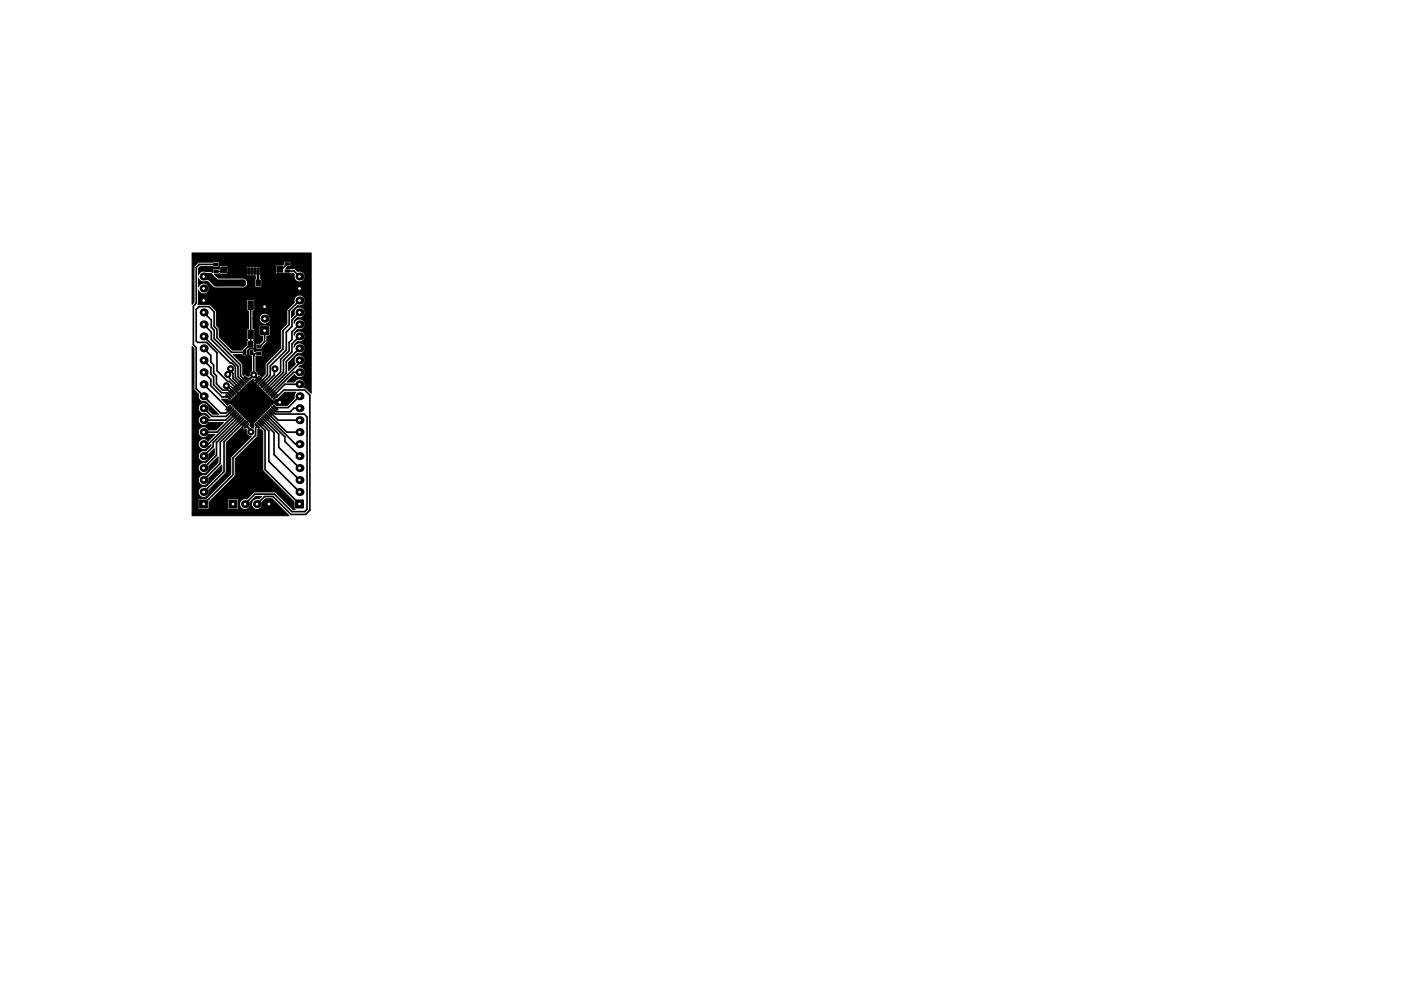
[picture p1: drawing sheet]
<svg xmlns="http://www.w3.org/2000/svg" width="297mm" height="210mm" viewBox="0 0 297 210" stroke-linecap="round" stroke-linejoin="round" font-family="sans-serif">
<g fill="#000" stroke="#000" stroke-width=".21">
<path d="M45.3 57.3h1v.5h-1zM45.3 55.8h1v.5h-1zM46.8 54.4h1.2v1.2h-1.2zM46.8 56.6h1.2v1.2h-1.2zM50.2 56.1h1.5v2.1h-1.5zM49.3 53.9h2.4v1.9h-2.4zM51.9 56.8h.4v1.4h-.4zM52.5 56.8h.5v1.4h-.5zM52 53.9h1.1v1.9h-1.1zM53.2 56.8h.4v1.4h-.4zM53.8 56.8h.5v1.4h-.5zM53.7 53.9h1.1v1.9h-1.1z"/>
<path d="M54.5 56.8h.4v1.4h-.4zM55.1 56.1h1.5v2.1h-1.5zM55.1 53.9h2.4v1.9h-2.4zM58.7 56.5h1.2v1.2h-1.2zM58.7 54.3h1.2v1.2h-1.2zM60.4 57.2h.9v.5h-.9zM60.4 55.7h.9v.5h-.9zM40.7 73.5l.4 .4v8.7l1 1.1a1.15 1.15 0 0 0 .3 1.2 1.15 1.15 0 0 0 1.2 .2l2.7 2.8h-1.2l-.8-.9v-.2a1.15 1.15 0 0 0-1.1-1.3 1.15 1.15 0 0 0-1.2 1.3 1.15 1.15 0 0 0 1.6 .9l1 1h-.4a1.15 1.15 0 0 0-1.7-.5 1.15 1.15 0 0 0 0 1.9 1.15 1.15 0 0 0 1.7-.5h3.2l-1.6 1.6h-1.6l-.1-.2a1.15 1.15 0 0 0-1.7-.1 1.15 1.15 0 0 0 .1 1.7 1.15 1.15 0 0 0 1.7-.4h1.4l-1.5 1.4a1.16 1.16 0 0 0-1.7-.2 1.16 1.16 0 0 0 .1 1.8 1.16 1.16 0 0 0 1.8-.5l.4-.4v.3l-1.1 1.1-.2-.1a1.15 1.15 0 0 0-1.4 1.2 1.15 1.15 0 0 0 1.4 1.1 1.15 1.15 0 0 0 .9-1.5l1.1-1.2v1.2l-1.8 1.8a1.15 1.15 0 0 0-1.6 1 1.15 1.15 0 0 0 1.3 1.3 1.15 1.15 0 0 0 1-1.6l1.9-2v1.2l-2.6 2.7a1.15 1.15 0 0 0-1.6 .9 1.15 1.15 0 0 0 1.3 1.3 1.15 1.15 0 0 0 1-1.6l2.7-2.7v1.2l-3.4 3.4a1.15 1.15 0 0 0-1.6 1 1.15 1.15 0 0 0 1.3 1.2 1.15 1.15 0 0 0 1-1.5l3.6-3.7 .1-6.4 3.9-3.9-.5 .8 .4 .4 .4-.2 .2 .2-.1 .2a.95 .95 0 0 0 1 1.2l-4.3 4.3-.1 3.7-5.2 5.2-1.6 .1-.1 1.9 .3 .3 1.9-.1 .1-.2v-1.3l.4-.4h3.5l.1 1.9 2 .1 .2-.1 .1-1.9-.2-.3h-1.9l-.3 .3h-3.5l5.1-5.1 .1-3.7 4.6-4.6 .2-.4v-1.2l.3 .1 .2-.2 .5 .5 .1 8.3 6.5 6.7 .1 1.3 .2 .3h-.5l-3.8-3.7h-4.4l-1.6 1.5a1.15 1.15 0 0 0-1.5 .9 1.15 1.15 0 0 0 1.3 1.3 1.15 1.15 0 0 0 .9-1.6l1.2-1.2h1.2l-.5 .6-.2-.1a1.15 1.15 0 0 0-1.4 1.1 1.15 1.15 0 0 0 1.4 1.2 1.15 1.15 0 0 0 .9-1.6l.7-.7h1.4l3.6 3.6h-20.6zM48.9 63.8h1.1v1.8h-1.1zM48.9 70h1.1v1.8h-1.1zM51 59.4h.9v1.2h-.9zM50.6 72.4h1v1.3h-1z"/>
<path d="M51.6 74.3h.5v.9h-.5zM51.9 79.8l.9 .9-.2 .2-.9-.9zM52.6 63.8h1.1v1.8h-1.1zM52.6 70h1.1v1.8h-1.1zM53.1 74.3h.5v.9h-.5zM52.6 72.4h1v1.3h-1zM54.3 59.4h.9v1.2h-.9zM54.4 74.7h.9v.5h-.9zM54.4 73.2h.9v.5h-.9zM55.3 69.3h1.7v1.7h-1.7zM47.8 83.8l.2-.1 .9 .9-.1 .2zM47.8 86.9l1-1 .1 .2-.9 .9z"/>
<path d="M48.2 83.5l.2-.2 .9 .9-.2 .2zM48.2 87.2l.9-.9 .2 .2-.9 .9zM48.5 83.1l.2-.1 .9 .9-.1 .2zM48.5 87.6l1-1 .1 .2-.9 .9zM49.1 82.6l.9 .9-.2 .2-.9-.9zM49.8 87l.2 .2-.9 .9-.2-.2zM49.4 82.3l.9 .9-.1 .2-1-1zM50.2 87.3l.1 .2-.9 .9-.2-.1zM49.6 82.1l.2-.2 .9 .9-.2 .2zM49.6 88.6l.9-.9 .2 .2-.9 .9zM50 81.7l.1-.2 .9 1-.1 .1zM50 89l.9-.9 .1 .1-.9 .9z"/>
<path d="M50.3 81.4l.2-.2 .9 .9-.2 .2zM50.3 89.3l.9-.9 .2 .2-.9 .9zM50.8 80.8l1 1-.2 .1-.9-.9zM51.6 88.8l.2 .1-1 1-.1-.2zM51.2 80.5l.9 .9-.2 .2-.9-.9zM51.9 89.1l.2 .2-.9 .9-.2-.2zM51.4 80.3l.1-.2 1 1-.2 .1zM51.4 90.4l.9-.9 .2 .1-1 1zM52.6 89.8l.2 .2-.9 .9-.2-.2zM49 81.9l1.3 1.3 .3 .1 3-2.8h.2l-.1 .4 .4 .3 .8-.5-.5 .6v.3l3.6 3.5 .5-.4 .5-.1 1.4-1.4h2.3l-.3 .6v.7l-1.5 1.5h-2.4l-.3-.3h-.3l-4.2 4.2a.58 .58 0 0 1-.1 .9l-.7-.5 .2-.4-.3-.4h-.3l-.6 .5 .5-.6-.1-.3-3.4-3.4h-.3l-.3 .3-1.3-1.3h1.3l.3 .3h.3l1.3-1.3v-.3zM54.2 89.8l.9 .9-.2 .2-.9-.9zM54 80.7l.9-.9 .2 .2-.9 .9z"/>
<path d="M54.3 89.6l.2-.1 .9 .9-.1 .2zM54.3 81.1l1-1 .1 .2-.9 .9zM54.7 89.3l.2-.2 .9 .9-.2 .2zM54.7 81.4l.9-.9 .2 .2-.9 .9zM55.2 88.8l.9 .9-.1 .2-1-1zM56 80.8l.1 .2-.9 .9-.2-.1zM55.6 88.4l.9 .9-.2 .2-.9-.9zM56.3 81.2l.2 .2-.9 .9-.2-.2zM55.8 88.2l.1-.1 .9 .9-.1 .1zM55.8 82.5l.9-1 .1 .2-.9 .9zM56.1 87.9l.2-.2 .9 .9-.2 .2zM56.1 82.8l.9-.9 .2 .2-.9 .9z"/>
<path d="M56.6 87.3l1 1-.2 .1-.9-.9zM56.5 83.2l.9-.9 .2 .1-1 1zM57 87l.9 .9-.2 .2-.9-.9zM56.8 83.5l.9-.9 .2 .2-.9 .9zM57.3 86.6l1 1-.2 .1-.9-.9zM58.1 83l.2 .1-1 1-.1-.2zM57.5 86.5l.2-.2 .9 .9-.2 .2zM57.5 84.2l.9-.9 .2 .2-.9 .9zM57.9 86.1l.1-.2 1 1-.2 .1zM57.9 84.6l.9-.9 .2 .1-1 1zM40.7 53.7h25.3v29.8l-1.1-1.1-.5-.1 .1-.1a1.15 1.15 0 0 0-.4-1.7 1.15 1.15 0 0 0-1.7 .6h-1.6l1.6-1.6a1.16 1.16 0 0 0 1.5 .6 1.16 1.16 0 0 0 .7-1.4 1.16 1.16 0 0 0-1.3-.9l.4-.2a1.15 1.15 0 0 0 .9-1.6 1.15 1.15 0 0 0-1.7-.5 1.15 1.15 0 0 0-.3 1.7l-1.4 1.5v-1.8l1.9-1.9a1.15 1.15 0 0 0 1.5-.7 1.15 1.15 0 0 0-.8-1.5 1.15 1.15 0 0 0-1.4 .9v-.5l.7-.8a1.15 1.15 0 0 0 1.5-.7 1.15 1.15 0 0 0-.8-1.4 1.15 1.15 0 0 0-1.4 .8v-.5l.7-.7a1.15 1.15 0 0 0 1.5-.7 1.15 1.15 0 0 0-.8-1.5 1.15 1.15 0 0 0-1.4 .9v-.5l.7-.7a1.15 1.15 0 0 0 1.5-1 1.15 1.15 0 0 0-1.2-1.3 1.15 1.15 0 0 0-1 1.6l-.6 .6v-1.2l1.3-1.3 .2 .1a1.15 1.15 0 0 0 1.4-1.1 1.15 1.15 0 0 0-1.4-1.2 1.15 1.15 0 0 0-.9 1.6l-1.5 1.6-.1 2.9-1.3 1.4v3.8l-3.2 3.2-.1 2.3-1.3 1.3 .5-.8-.3-.4h-.4l-.1-.4-.3-.4v-3.2h1.2l.2-.3-.1-.7-1.2-.1-.5 .2v-.4l-.2-.2h-.7l-.2 .2v1.1l.5 .2v3.2l-.3 .4-.2 .7h-.5l-.3-.3-.4 .2-.1-.1-.1-2.3-2-2.1h1.9l.2 .3h.7l.2-.2v-.9l.4-.4 1-.1 .1-.7h.2l.1 .6 .1 .2h1.1l1.1-1.2 .1-1.5h.5l.1-.2v-1.9l-.2-.2h-1.8l-.2 .2v1.9l.1 .2h.5v1l-.6 .6-.6 .1-.3 .2h-.2v-.8l-.2-.3 .3-.2v-1.9l-.1-.2-.3-.1v-2.1h1.3a1.16 1.16 0 0 0 1.7 1 1.16 1.16 0 0 0 .2-1.9 1.16 1.16 0 0 0-1.8 .7l-.1 .2h-1.3v-1.7h.3l.1-.3v-1.8l-.2-.2h-1.4l-.1 .2v1.8l.1 .3h.3v3.8l-.4 .3v1.8l.2 .3-.2 .3v.8l-1 1.1h-2l-2.8-2.8v-1.7l-.6-.7-.1-3.2-1.3-1.3h-2.5l.1-3.1a1.15 1.15 0 0 0 1.7 .6 1.15 1.15 0 0 0 0-1.8 1.15 1.15 0 0 0-1.7 .6v-1.9v.1a1.15 1.15 0 0 0 1.6 .6h.3l1.1 1.1 .5 .3h5.9a1.05 1.05 0 0 0 1-1.1 1.05 1.05 0 0 0-1-1h-5.2l-.9-.9h2.7l.2-.2v-1.1h3.9l.1 1.6 1.8 .1-.1 2.1 .3 .3h1l.2-.2v-1.3l-.2-.2-.1-2.4-.1-.3h3.3v1.3l.2 .2h1.3l.3-.1 .2 .1h1.7l.3 .3a1.15 1.15 0 0 0 1 1.5 1.15 1.15 0 0 0 1.2-1.3 1.15 1.15 0 0 0-1.5-.9l-.7-.6-1.8-.1 .4-.4 .6-.1v-.7l-.2-.2-1-.1-.2 .2-.1 .5-.1 .2h-1.4l-.2 .2h-5.9l-.3 .3h-3.9v-.3l-.2-.1h-1.4l-.2 .1v.6h-1.4l-.1 .7-.3-.2h-1.1a1.15 1.15 0 0 0-1.5 .7v-1.4l.3-.3h3.9l.2-.2v-.7l-.2-.2-4.1 .1-1 .9-.1 7.7-.4 .4zM42.3 106.1h1.7v1.7h-1.7z"/>
<path d="M48.6 106.1h1.7v1.7h-1.7zM62.7 106.1h1.6v1.7h-1.6z"/>
<circle cx="48.3" cy="79.4" r=".65"/>
<circle cx="48.9" cy="78.2" r=".65"/>
<circle cx="53.8" cy="79.5" r=".65"/>
<circle cx="58.3" cy="78.2" r=".65"/>
<circle cx="48" cy="81.8" r=".65"/>
<circle cx="53.2" cy="91.6" r=".65"/>
<circle cx="59.3" cy="85.3" r=".4"/>
</g>
<g fill="#000">
<circle cx="43.2" cy="58.7" r=".85"/>
<circle cx="63.5" cy="58.7" r=".85"/>
<circle cx="43.2" cy="68.8" r=".85"/>
<circle cx="43.2" cy="76.4" r=".85"/>
<circle cx="43.2" cy="61.2" r=".85"/>
<circle cx="43.2" cy="66.3" r=".85"/>
<circle cx="43.2" cy="71.4" r=".85"/>
<circle cx="43.2" cy="73.9" r=".85"/>
<circle cx="43.2" cy="63.7" r=".85"/>
<circle cx="43.2" cy="79" r=".85"/>
<circle cx="53.8" cy="79.5" r=".22"/>
<circle cx="56.1" cy="65.1" r=".85"/>
<circle cx="56.1" cy="67.6" r=".85"/>
<circle cx="63.5" cy="73.9" r=".85"/>
<circle cx="63.5" cy="71.4" r=".85"/>
<circle cx="63.5" cy="68.8" r=".85"/>
<circle cx="63.5" cy="79" r=".85"/>
<circle cx="63.5" cy="66.3" r=".85"/>
<circle cx="63.5" cy="76.4" r=".85"/>
<circle cx="63.5" cy="63.7" r=".85"/>
<circle cx="63.5" cy="61.2" r=".85"/>
<circle cx="43.2" cy="91.7" r=".85"/>
<circle cx="43.2" cy="84.1" r=".85"/>
<circle cx="43.2" cy="89.1" r=".85"/>
<circle cx="43.2" cy="96.8" r=".85"/>
<circle cx="43.2" cy="99.3" r=".85"/>
<circle cx="43.2" cy="86.6" r=".85"/>
<circle cx="43.2" cy="94.2" r=".85"/>
<circle cx="43.2" cy="81.5" r=".85"/>
<circle cx="53.2" cy="91.6" r=".22"/>
<circle cx="63.5" cy="96.8" r=".85"/>
<circle cx="63.5" cy="99.3" r=".85"/>
<circle cx="63.5" cy="91.7" r=".85"/>
<circle cx="63.5" cy="89.1" r=".85"/>
<circle cx="63.5" cy="84.1" r=".85"/>
<circle cx="63.5" cy="81.5" r=".85"/>
<circle cx="63.5" cy="94.2" r=".85"/>
<circle cx="63.5" cy="86.6" r=".85"/>
<circle cx="43.2" cy="101.8" r=".85"/>
<circle cx="43.2" cy="104.4" r=".85"/>
<circle cx="51.9" cy="106.9" r=".85"/>
<circle cx="54.5" cy="106.9" r=".85"/>
<circle cx="57" cy="106.9" r=".85"/>
<circle cx="63.5" cy="104.4" r=".85"/>
<circle cx="63.5" cy="101.8" r=".85"/>
</g>
<path d="M43.2 58.7h1.3l1.3 1.3h5.6" fill="none" stroke="#000" stroke-width="1.5"/>
<g fill="none" stroke="#000" stroke-width=".35">
<path d="M45.8 56.1h-3.5l-.7 .6v7.6l-.6 .6v8.2l.6 .6v8.8l5.2 5.1h1.1l.8-.8M47.4 57.2l-.4 .4h-1.2M60.9 57.5h1.4l1.2 1.2M60.9 56l-1.2 1.1h-.4M43.2 73.9l1.5 1.5v1.4l.6 .6v1.7l.6 .6v1.7l1.3 1.4h1.2l.7 .7M43.2 66.3l1.6 1.6v1.5l.6 .6v1.8l5.6 5.6v2.4l.9 .9M43.2 68.8l1.6 1.6v1.6l5.7 5.7v2.2l1.1 1.1M43.2 71.4l5.6 5.6h.3l.8 .8v2.3l1.3 1.3M43.2 79l1.5 1.5v1.3l2.4 2.4h1.3M43.2 76.4l1.5 1.6v1.3l.6 .6v1.7l1.7 1.7h1.2l.5 .6M48.3 79.4v.5l2.2 2.2M48.9 78.2v.5l.5 .5v1.1l1.5 1.4"/>
<path d="M53.2 64.7v8.3l-1.3 1.3v.4h-2.8l-3.1-3.1v-1.8l-.6-.6v-3.1l-1.1-1.1h-2.1l-.6 .6v6.7l.3 .3h1.9l2.2 2.2v3.8l2.3 2.3h.3l1.5 1.5M53.3 74.7l.5 .5v4.3M54.9 75h-.8l-.3 .3M56.1 70.1v2.4l-1 1h-.2M58.3 78.2l-.1 .2v1.1l-2.3 2.2M63.5 63.7l-2.2 2.2v2.9l-1.3 1.3v3.9l-3.3 3.3v2.3l-1.5 1.4M63.5 66.3l-1.6 1.6v1.3l-1.2 1.2v3.8l-3.4 3.4v2.1l-1.7 1.7M63.5 68.8l-1.6 1.6v1.6l-.6 .6v1.8l-1.8 1.8v2.7l-3.2 3.2M63.5 71.4l-1.6 1.6v1.6l-1.8 1.8v2.6l-3.4 3.4M63.5 73.9l-2.8 2.8v2.4l-3.7 3.7M63.5 76.4v.6l-6.1 6.2M63.5 79h-1.3l-4.5 4.5"/>
<path d="M43.2 81.5l4.9 5h.3M43.2 86.6l1.7 1.7h3l1.2-1.1M48 81.8l1.4 1.4M49.4 87.5l-1.6 1.6h-4.6M49.8 87.9l-3.8 3.8h-2.8M50.1 88.2l-5.9 6h-1M50.5 88.6l-5.3 5.3v.8l-2 2.1M50.9 89l-5 4.9v2.7l-2.7 2.7M51.2 89.3l-4.5 4.5v4.5l-3.5 3.5M51.6 89.7l-4.1 4v6.4l-4.3 4.3M54.5 90.4l-.3 .3v1.6l-4.8 4.8v3.6l-6.2 6.2M54.9 90l1.3 1.3v8.3l7.3 7.3"/>
<path d="M55.2 89.7l1.8 1.7v6.5l6.5 6.5M55.6 89.3l2.5 2.5v4.6l5.4 5.4M55.9 89l3.2 3.1v2.8l4.4 4.4M56.3 88.6l4.1 4.1v1l3.1 3.1M56.7 88.2l5.9 6h.9M57 87.9l3.8 3.8h2.7M57.4 87.5l1.6 1.6h4.5M57.7 87.2l.7 .6h6.1l.6 .6v19.6l-.5 .5h-2.7l-3.7-3.7h-4.2l-2.1 2.1M58.4 84.2h.3l1.5-1.5h4.4l1.1 1.1v24.4l-.9 .9h-3.1l-3.8-3.8h-1.8l-1.6 1.6M63.5 86.6h-1.2l-.8 .8h-2.9l-.5-.6M63.5 84.1l-2.4 2.4h-2.7M63.5 81.5h-3.1l-2.3 2.4"/>
<path d="M43.2 106.9h.1M63.5 106.9h.1"/>
</g>
<path d="M52.3 90.4l.9 .9v.3M54.5 80.3l-.7-.8-.8 .8h-.7M54.5 80.3h.1" fill="none" stroke="#000" stroke-width=".45"/>
<path d="M54.7 57.5v2.5" fill="none" stroke="#000" stroke-width=".55"/>
<g fill="#fff" stroke="#fff" stroke-width=".21">
<circle cx="59.3" cy="85.3" r=".18"/>
<circle cx="53.8" cy="79.5" r=".17"/>
<circle cx="53.2" cy="91.6" r=".17"/>
<circle cx="48" cy="81.8" r=".18"/>
<circle cx="58.3" cy="78.2" r=".17"/>
<circle cx="48.3" cy="79.4" r=".17"/>
<circle cx="48.9" cy="78.2" r=".17"/>
<circle cx="57" cy="106.9" r=".17"/>
<circle cx="54.5" cy="106.9" r=".17"/>
<circle cx="51.9" cy="106.9" r=".17"/>
<circle cx="49.4" cy="106.9" r=".17"/>
<circle cx="56.1" cy="65.1" r=".17"/>
<circle cx="56.1" cy="67.6" r=".17"/>
<circle cx="56.1" cy="70.1" r=".17"/>
<circle cx="43.2" cy="58.7" r=".17"/>
<circle cx="43.2" cy="61.2" r=".17"/>
<circle cx="43.2" cy="63.7" r=".17"/>
<circle cx="43.2" cy="66.3" r=".17"/>
<circle cx="43.2" cy="68.8" r=".17"/>
<circle cx="43.2" cy="71.4" r=".17"/>
<circle cx="43.2" cy="73.9" r=".17"/>
<circle cx="43.2" cy="76.4" r=".17"/>
<circle cx="43.2" cy="79" r=".17"/>
<circle cx="43.2" cy="81.5" r=".17"/>
<circle cx="43.2" cy="84.1" r=".17"/>
<circle cx="43.2" cy="86.6" r=".17"/>
<circle cx="43.2" cy="89.1" r=".17"/>
<circle cx="43.2" cy="91.7" r=".17"/>
<circle cx="43.2" cy="94.2" r=".17"/>
<circle cx="43.2" cy="96.8" r=".17"/>
<circle cx="43.2" cy="99.3" r=".17"/>
<circle cx="43.2" cy="101.8" r=".17"/>
<circle cx="43.2" cy="104.4" r=".17"/>
<circle cx="43.2" cy="106.9" r=".17"/>
<circle cx="63.5" cy="106.9" r=".17"/>
<circle cx="63.5" cy="104.4" r=".17"/>
<circle cx="63.5" cy="101.8" r=".17"/>
<circle cx="63.5" cy="99.3" r=".17"/>
<circle cx="63.5" cy="96.8" r=".17"/>
<circle cx="63.5" cy="94.2" r=".17"/>
<circle cx="63.5" cy="91.7" r=".17"/>
<circle cx="63.5" cy="89.1" r=".17"/>
<circle cx="63.5" cy="86.6" r=".17"/>
<circle cx="63.5" cy="84.1" r=".17"/>
<circle cx="63.5" cy="81.5" r=".17"/>
<circle cx="63.5" cy="79" r=".17"/>
<circle cx="63.5" cy="76.4" r=".17"/>
<circle cx="63.5" cy="73.9" r=".17"/>
<circle cx="63.5" cy="71.4" r=".17"/>
<circle cx="63.5" cy="68.8" r=".17"/>
<circle cx="63.5" cy="66.3" r=".17"/>
<circle cx="63.5" cy="63.7" r=".17"/>
<circle cx="63.5" cy="61.2" r=".17"/>
<circle cx="63.5" cy="58.7" r=".17"/>
</g>
</svg>
